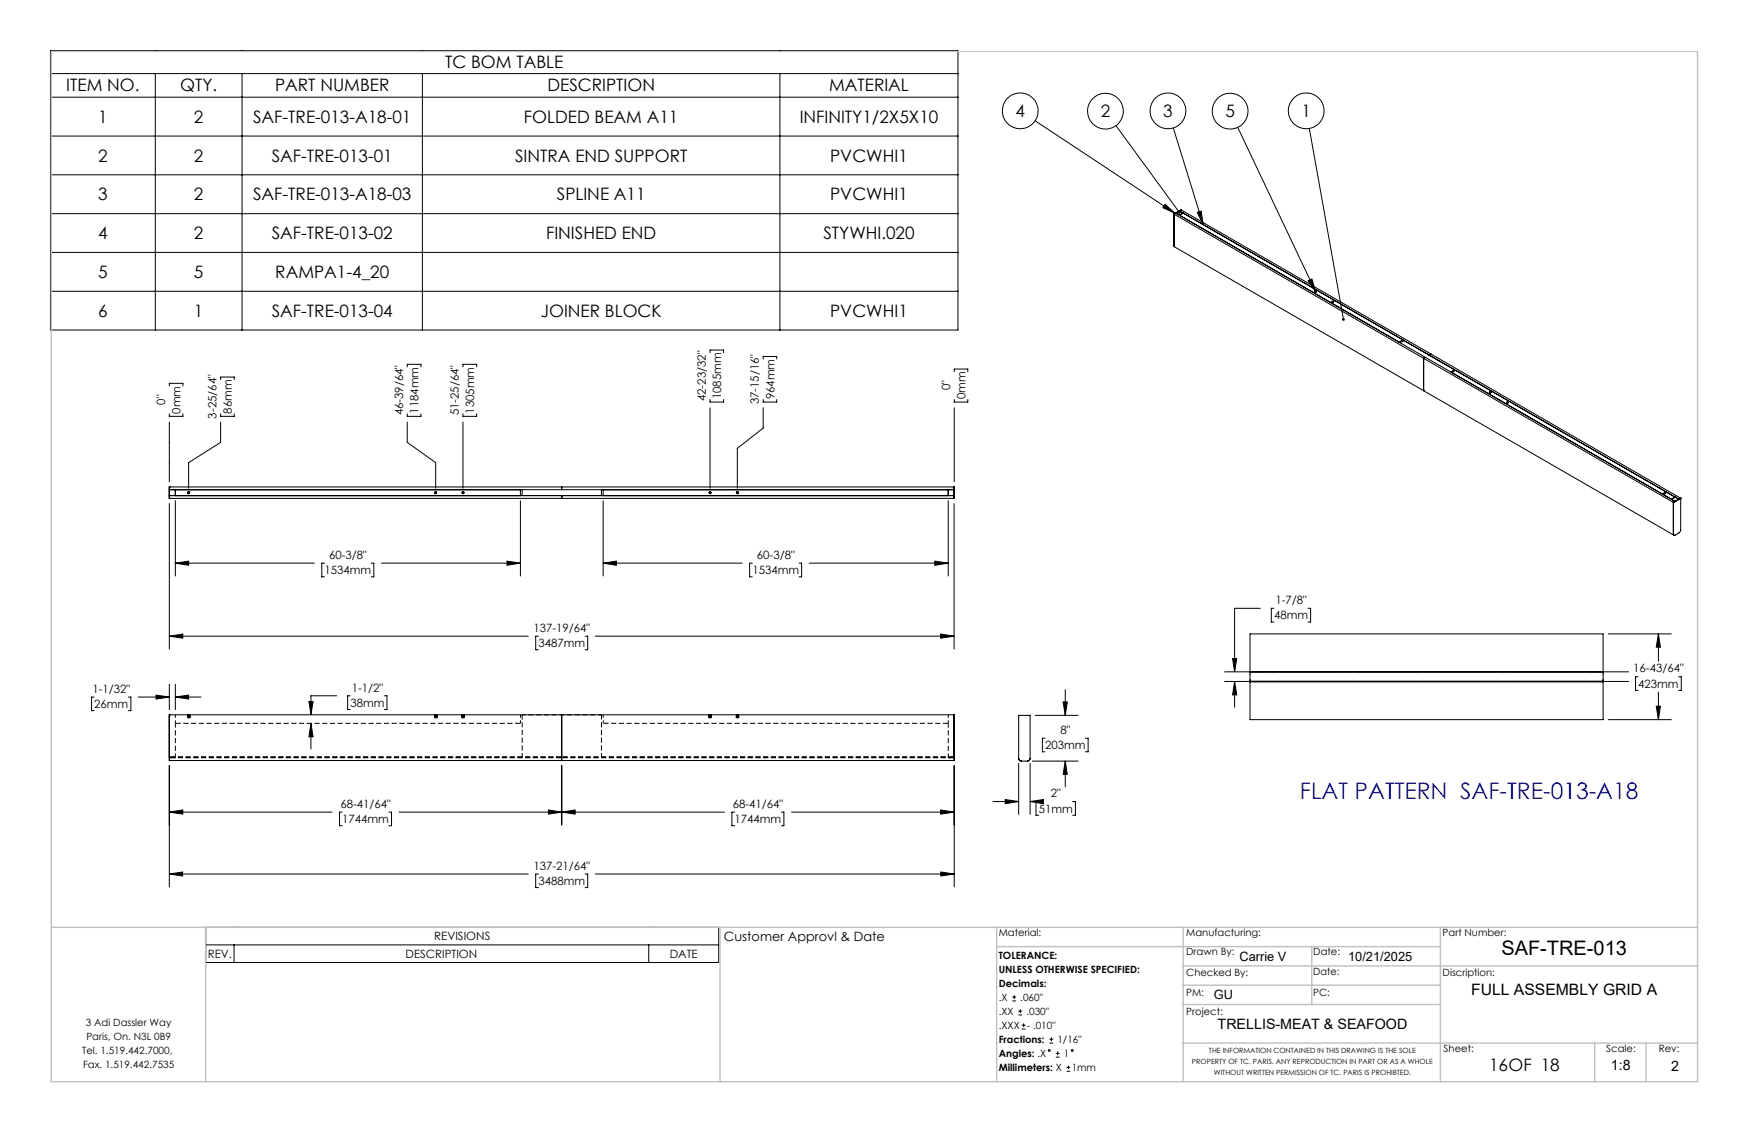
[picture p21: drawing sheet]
<svg xmlns="http://www.w3.org/2000/svg" width="432mm" height="279mm" viewBox="0 0 432 279" stroke-linecap="round" stroke-linejoin="round" font-family="sans-serif">
<defs><g id="words">
<text font-size="5.6" fill="#00f" x="320.9" y="197.1">FLAT PATTERN SAF-TRE-013-A18</text>
<text font-size="4.9" x="370.7" y="235.8">SAF-TRE-013</text>
<g font-size="4.2">
<text x="109.9" y="16.8">TC BOM TABLE</text>
<text x="16.4" y="22.6">ITEM NO.</text>
<text x="44.5" y="22.6">QTY.</text>
<text x="67.9" y="22.6">PART NUMBER</text>
<text x="135.2" y="22.6">DESCRIPTION</text>
<text x="204.7" y="22.6">MATERIAL</text>
<text x="250.7" y="28.8">4</text>
<text x="271.8" y="28.9">2</text>
<text x="287.2" y="28.8">3</text>
<text x="302.5" y="28.9">5</text>
<text x="321.3" y="28.8">1</text>
<text x="24.2" y="30.3">1</text>
<text x="47.9" y="30.3">2</text>
<text x="62.5" y="30.3">SAF-TRE-013-A18-01</text>
<text x="129.4" y="30.3">FOLDED BEAM A11</text>
<text x="197.4" y="30.3">INFINITY1/2X5X10</text>
<text x="24.2" y="39.9">2</text>
<text x="47.9" y="39.9">2</text>
<text x="67.1" y="39.9">SAF-TRE-013-01</text>
<text x="127.2" y="39.9">SINTRA END SUPPORT</text>
<text x="205" y="39.9">PVCWHI1</text>
<text x="24.2" y="49.4">3</text>
<text x="47.9" y="49.4">2</text>
<text x="62.5" y="49.4">SAF-TRE-013-A18-03</text>
<text x="137.5" y="49.4">SPLINE A11</text>
<text x="205" y="49.4">PVCWHI1</text>
<text x="24.2" y="59">4</text>
<text x="47.9" y="59">2</text>
<text x="67.1" y="59">SAF-TRE-013-02</text>
<text x="134.8" y="59">FINISHED END</text>
<text x="203.3" y="59">STYWHI.020</text>
<text x="24.2" y="68.6">5</text>
<text x="47.9" y="68.6">5</text>
<text x="68" y="68.6">RAMPA1-4_20</text>
<text x="24.2" y="78.2">6</text>
<text x="47.9" y="78.2">1</text>
<text x="67.1" y="78.2">SAF-TRE-013-04</text>
<text x="133.5" y="78.2">JOINER BLOCK</text>
<text x="205" y="78.2">PVCWHI1</text>
<text x="367.6" y="264.2">16OF 18</text>
</g>
<text font-size="3.9" x="363.2" y="245.6">FULL ASSEMBLY GRID A</text>
<g font-size="3.5">
<text x="300.6" y="253.9">TRELLIS-MEAT &amp; SEAFOOD</text>
<text x="397.7" y="264.2">1:8</text>
<text x="412.6" y="264.3">2</text>
</g>
<g font-size="3.2">
<text x="178.7" y="232.3">Customer Approvl &amp; Date</text>
<text x="306" y="237.1">Carrie V</text>
<text x="332.8" y="237.1">10/21/2025</text>
<text x="299.7" y="246.6">GU</text>
</g>
<g font-size="2.8">
<text x="40.8" y="99.9" transform="rotate(-90 40.8 99.9)">0&quot;</text>
<text x="174.3" y="99" transform="rotate(-90 174.3 99)">42-23/32&quot;</text>
<text x="178.1" y="98.6" transform="rotate(-90 178.1 98.6)">1085mm</text>
<text x="187.4" y="99.8" transform="rotate(-90 187.4 99.8)">37-15/16&quot;</text>
<text x="191.2" y="98.6" transform="rotate(-90 191.2 98.6)">964mm</text>
<text x="234.6" y="96.4" transform="rotate(-90 234.6 96.4)">0&quot;</text>
<text x="238.3" y="98.6" transform="rotate(-90 238.3 98.6)">0mm</text>
<text x="44.6" y="102.1" transform="rotate(-90 44.6 102.1)">0mm</text>
<text x="53.4" y="103.3" transform="rotate(-90 53.4 103.3)">3-25/64&quot;</text>
<text x="57.2" y="102.1" transform="rotate(-90 57.2 102.1)">86mm</text>
<text x="99.5" y="102.5" transform="rotate(-90 99.5 102.5)">46-39/64&quot;</text>
<text x="103.3" y="102.1" transform="rotate(-90 103.3 102.1)">1184mm</text>
<text x="113.3" y="102.5" transform="rotate(-90 113.3 102.5)">51-25/64&quot;</text>
<text x="117.1" y="102.1" transform="rotate(-90 117.1 102.1)">1305mm</text>
<text x="81.2" y="138">60-3/8&quot;</text>
<text x="186.9" y="138">60-3/8&quot;</text>
<text x="80.1" y="141.7">1534mm</text>
<text x="185.7" y="141.7">1534mm</text>
<text x="314.9" y="149.1">1-7/8&quot;</text>
<text x="131.7" y="156">137-19/64&quot;</text>
<text x="314.5" y="152.9">48mm</text>
<text x="132.9" y="159.7">3487mm</text>
<text x="403.2" y="166">16-43/64&quot;</text>
<text x="22.8" y="171">1-1/32&quot;</text>
<text x="86.8" y="170.7">1-1/2&quot;</text>
<text x="404.5" y="169.8">423mm</text>
<text x="23.3" y="174.8">26mm</text>
<text x="86.5" y="174.5">38mm</text>
<text x="258" y="184.9">203mm</text>
<text x="261.8" y="181.1">8&quot;</text>
<text x="259.4" y="196.8">2&quot;</text>
<text x="84.1" y="199.4">68-41/64&quot;</text>
<text x="84.5" y="203.2">1744mm</text>
<text x="180.9" y="199.4">68-41/64&quot;</text>
<text x="181.4" y="203.2">1744mm</text>
<text x="256.4" y="200.6">51mm</text>
<text x="131.7" y="214.7">137-21/64&quot;</text>
<text x="132.9" y="218.5">3488mm</text>
<text x="107.2" y="232.1">REVISIONS</text>
<text x="51.3" y="236.4">REV.</text>
<text x="100.1" y="236.4">DESCRIPTION</text>
<text x="165.4" y="236.4">DATE</text>
</g>
<g font-size="2.5">
<text x="246.6" y="231">Material:</text>
<text x="292.9" y="231">Manufacturing:</text>
<text x="356.2" y="231.1">Part Number:</text>
<text x="246.6" y="236.6">TOLERANCE:</text>
<text x="292.9" y="235.8">Drawn By:</text>
<text x="324.2" y="235.8">Date:</text>
<text x="246.6" y="240.1">UNLESS OTHERWISE SPECIFIED:</text>
<text x="246.6" y="243.6">Decimals:</text>
<text x="292.9" y="241">Checked By:</text>
<text x="292.9" y="245.7">PM:</text>
<text x="324.2" y="245.7">PC:</text>
<text x="324.2" y="240.7">Date:</text>
<text x="356.2" y="241">Discription:</text>
<text x="246.6" y="247">.X</text>
<text x="246.6" y="250.5">.XX</text>
<text x="251.9" y="247">.060&quot;</text>
<text x="253.4" y="250.5">.030&quot;</text>
<text x="292.9" y="250.6">Project:</text>
<text x="21.2" y="253.2">3 Adi Dassler Way</text>
<text x="21.3" y="256.7">Paris, On. N3L 0B9</text>
<text x="246.6" y="257.4">Fractions:</text>
<text x="246.6" y="254">.XXX</text>
<text x="253.5" y="254">- .010&quot;</text>
<text x="261.1" y="257.4">1/16&quot;</text>
<text x="20.3" y="260.1">Tel. 1.519.442.7000,</text>
<text x="20.5" y="263.6">Fax. 1.519.442.7535</text>
<text x="246.6" y="260.9">Angles: .X</text>
<text x="262.6" y="260.9">1</text>
<text x="356.4" y="259.7">Sheet:</text>
<text x="396.6" y="259.7">Scale:</text>
<text x="409.5" y="259.7">Rev:</text>
<text x="246.6" y="264.4">Millimeters: X</text>
<text x="264.6" y="264.4">1mm</text>
</g>
<g font-size="1.8">
<text x="294.3" y="262.7">PROPERTY OF TC. PARIS. ANY REPRODUCTION IN PART OR AS A WHOLE</text>
<text x="298.5" y="259.9">THE INFORMATION CONTAINED IN THIS DRAWING IS THE SOLE</text>
<text x="299.7" y="265.4">WITHOUT WRITTEN PERMISSION OF TC. PARIS IS PROHIBTED.</text>
</g>
</g></defs>
<g fill="none" stroke="#000" stroke-width=".25">
<path d="M12.5 12.5h224v69h-224zM12.5 18.2h224M38.3 18.2v63.3M59.8 18.2v63.3M104.3 18.2v63.3M192.5 18.2v63.3M12.5 24h224M12.5 33.6h224M255.6 29.8l34.5 22.9M275.5 31l15.7 21.5M289.7 31.6l7.3 23.8M305.6 31.4l19.2 40.7"/>
<path d="M323.3 31.7l8.4 47.1M12.5 43.1h224M12.5 52.7h224M287.7 50.4l2.4 2.3-3-1.4zM289.8 52.8l.1 8.1M289.8 52.8h.1M289.8 52.8l.1 8.1 61.7 35.6M289.8 52.8l61.7 35.6M290.3 52.6l61.6 35.6M290.3 52.6l-.5 .2M291.2 52.1l.9 .5-.9 .5M291.2 52.1l-.9 .5"/>
<path d="M291.2 53.1h.1M291.2 52.1h.1M291.2 53.1l54.2 31.3M291.2 52.1l123.3 71.1M291.6 51.8l123.3 71.2M291.6 51.8l-.4 .3M291.6 51.8l-1.8 1M295.6 52.4l.9-.3 .5 3.3zM12.5 62.3h224M12.5 71.9h224M323 69.3l.9-.4 .9 3.2zM324.6 71.9h.3a.19 .19 0 0 1-.1 .3 .19 .19 0 0 1-.2-.3z"/>
<path d="M328.9 74.4a.2 .2 0 0 1 .3-.1 .2 .2 0 0 1 0 .3 .2 .2 0 0 1-.3-.1zM41.8 95.2v-.6h3.4v.6M54.5 93.7v-.6h3.3v.6M100.5 90.6v-.7h3.4v.7M114.3 90.6v-.7h3.4v.7M175.3 98.6v.6h3.3v-.6M175.3 87.1v-.7h3.3v.7M188.4 98.6v.6h3.4v-.6M188.4 88.6v-.6h3.4v.6M235.6 91.8v-.7h3.3v.7M235.6 98.6v.6h3.3v-.6M345.4 84.4h.1"/>
<path d="M345.7 84.6l.9-.5 12.5 7.2M346.4 84.2v-.3l-1 .5M351.5 88.4v7.9l.1 .2M351.5 88.4l61.6 35.6M351.6 96.5l61.6 35.6M351.9 88.2l61.7 35.6M351.9 88.2l-.4 .2M352.8 87.6v.1M353.3 87.4l-.5 .2M358.4 91.9h.1M359.1 91.3l-.9 .5M359.1 91.3v.2"/>
<path d="M359.3 91.4l-.9 .5M41.8 102.1v.7h3.4v-.7M41.8 104.2v14.7M54.5 102.1v.7h3.3v-.7M54.5 104.2v5l-7.9 5v6.3M100.5 102.1v.7h3.4v-.7M100.5 104.2v5l7.1 5v6.3M114.3 102.1v.7h3.4v-.7M114.3 104.2v16.3M175.3 100.6v19.9M188.4 100.6v5.1l-6.4 5v9.8M235.6 100.6v18.3"/>
<path d="M41.8 120.2h.1M41.8 123h.1M41.8 122.3h193.7M41.8 120.2h193.8v2.8h-193.8M41.8 120.9h193.7M41.8 120.2v2.8M41.8 124.3v35.9M43.3 139l3.3-.5v1zM43.3 120.9h85.2v1.4M43.3 120.9v1.4M43.3 123.6v18.6M43.3 139h34.3"/>
<path d="M80.1 139h-.7v3.4h.7M91.7 139h.6v3.4h-.6M94.2 139h34.3M125.2 138.5l3.3 .5-3.3 .5zM128.5 123.6v18.6M128.9 120.9v1.4M138.7 122.3h.1M138.7 120.2v.7M138.7 122.3v.7M148.5 120.9v1.4M148.9 139l3.3-.5v1zM148.9 123.6v18.6"/>
<path d="M148.9 139h34.3M185.7 139h-.6v3.4h.6M197.3 139h.6v3.4h-.6M199.8 139h34.3M230.8 138.5l3.3 .5-3.3 .5zM234.1 120.9h-85.2v1.4M234.1 120.9v1.4M234.1 123.6v18.6M235.5 120.2v2.8M235.5 124.3v35.9M410.8 121.6h.3a.19 .19 0 0 1-.1 .3 .19 .19 0 0 1-.2-.2zM413.1 124v8l.2 .1"/>
<path d="M413.2 132.1h.1M413.6 122.7h.1M413.6 122.7l-1 .5 1 .6M413.6 123.8l-.5 .2M414.5 123.2l-.9 .6M414.9 123v7.8l-.3 .7-1.1 .6h-.3l-.1-.3 .1 .3M414.9 123h.1M414.9 123l-.4 .2M414.9 123l-1.8 1M41.8 157l3.3-.5v1zM41.8 157h88.6M132.9 157h-.6v3.4h.6"/>
<path d="M144.5 157h.6v3.4h-.6M147 157h88.5M232.2 156.5l3.3 .5-3.3 .5zM308.6 156.5h87.2v21.1h-87.2zM311.1 150.1h-6.3v15.7M314.5 150.1h-.6v3.4h.6M322.9 150.1h.7v3.4h-.7M397.1 156.5h15.5M409.4 156.5l.5 3.2h-1zM409.4 156.5v6.7M23.2 172h-.6v3.4h.6M31.7 172h.6v3.4h-.6"/>
<path d="M34.1 172h7.7M38.5 171.6l3.3 .4-3.3 .5zM41.8 176.4v11.3M41.8 176.4h193.8v11.3h-193.8M41.8 176.4h.1M41.8 168.9v6.3M43.3 172l3.3-.4v.9zM43.3 168.9v6.3M43.3 172h6.3M76.3 173.1h1l-.5 3.3zM76.8 178.5l.5 3.4h-1zM76.8 178.5v6.4"/>
<path d="M83.1 171.7h-6.3v4.7M86.5 171.7h-.7v3.4h.7M94.9 171.7h.6v3.4h-.6M138.7 176.4v10.6M235.5 176.4v11.3M251.5 176.6h2.8v10.7l-.4 .5h-2l-.4-.5zM255.6 176.6h10.6M262.5 173.2h1l-.5 3.4zM263 170.2v6.4M304.3 162.5h1l-.5 3.3zM304.8 168.2l.5 3.3h-1zM304.8 168.2v6.4"/>
<path d="M308.6 168.3h87.2M308.6 165.8h87.2M308.6 168.1h87.2M308.6 165.9h87.2M397.1 177.6h15.5M404.4 167h-.6v3.4h.6M408.9 174.3h1l-.5 3.3zM409.4 170.8v6.8M414.4 167h.7v3.4h-.7M41.8 187.7h.1M41.8 189v29.9M135.4 199.9l3.3 .5-3.3 .5z"/>
<path d="M138.7 187v.7zM138.7 189v14.6M232.2 199.9l3.3 .5-3.3 .5zM235.5 189v14.6M235.6 189v29.9M245.1 197.8h6.4M248.2 197.3l3.3 .5-3.3 .6zM251.5 187.1l.2 .6 .5 .2M251.5 188.5v12.5M254.3 187.2l-.2 .5-.5 .2M254.3 197.8l3.3-.5v1.1zM254.3 197.8h.1"/>
<path d="M254.3 188.5v12.5M254.9 187.9h11.3M256.4 197.8h-.6v3.4h.6M258 182.2h-.6v3.4h.6M263 187.9l.5 3.2h-1zM263 187.9v6.3M264.8 197.8h.7v3.4h-.7M268 182.2h.6v3.4h-.6M41.8 215.7l3.3-.5v1zM41.8 200.4l3.3-.5v1zM41.8 215.7h88.6M41.8 200.4h40.2"/>
<path d="M84.5 200.4h-.7v3.4h.7M96 200.4h.7v3.4h-.7M98.5 200.4h80.4M132.9 215.7h-.6v3.4h.6M138.7 200.4l3.3-.5v1zM144.5 215.7h.6v3.4h-.6M147 215.7h88.6M181.4 200.4h-.7v3.4h.7M192.9 200.4h.6v3.4h-.6M195.4 200.4h40.1M232.3 215.2l3.3 .5-3.3 .5zM50.8 228.9h126.6v8.7h-126.6z"/>
<path d="M50.8 233.2h126.6M57.8 233.2v4.4M160.2 233.2v4.4M249.9 247.1h1M249.9 246.1h1M250.4 245.6v1M251.4 250.5h1M251.4 249.6h1M251.9 249.1v.9M252.2 254h1M252.2 253h1M252.7 252.6v.9"/>
<path d="M259.1 257.5h.9M259.1 256.5h.9M259.6 256v1M260.7 260h.9M261.1 259.5v1M260.7 260.9h.9M263.3 264.4h.9M263.3 263.5h.9M263.8 263v.9"/>
<circle cx="251.9" cy="27.4" r="4.4"/>
<circle cx="272.9" cy="27.4" r="4.4"/>
<circle cx="288.4" cy="27.4" r="4.4"/>
<circle cx="303.7" cy="27.4" r="4.4"/>
<circle cx="322.5" cy="27.4" r="4.4"/>
<circle cx="324.8" cy="71.9" r=".15"/>
<circle cx="329.1" cy="74.4" r=".15"/>
<circle cx="367.9" cy="96.8" r=".2"/>
<circle cx="367.9" cy="96.8" r=".14"/>
<circle cx="372.2" cy="99.3" r=".2"/>
<circle cx="372.2" cy="99.3" r=".14"/>
<circle cx="46.6" cy="121.6" r=".25"/>
<circle cx="46.6" cy="121.6" r=".19"/>
<circle cx="107.6" cy="121.6" r=".2"/>
<circle cx="107.6" cy="121.6" r=".25"/>
<circle cx="114.3" cy="121.6" r=".25"/>
<circle cx="114.3" cy="121.6" r=".19"/>
<circle cx="175.3" cy="121.6" r=".2"/>
<circle cx="175.3" cy="121.6" r=".25"/>
<circle cx="182" cy="121.6" r=".25"/>
<circle cx="182.1" cy="121.6" r=".19"/>
<circle cx="411" cy="121.7" r=".15"/>
<circle cx="259.1" cy="259.3" r=".23"/>
<circle cx="264.7" cy="259.3" r=".23"/>
</g>
<g fill="none" stroke="#000" stroke-width=".25" stroke-dasharray="1.3 .6" stroke-linecap="butt">
<path d="M46.3 176.5h.1M46.3 176.5h.2M46.3 176.6h.1M46.3 176.6l.2 .1M46.3 176.6l.1 .1M46.3 176.7l.1 .1M46.3 176.7h.1M46.3 176.7l.2 .1M46.3 176.9h.1M46.3 176.9l.1-.1M46.3 177h.1M46.3 177l.1-.1"/>
<path d="M46.3 176.9h.3M46.3 177h.3M46.4 176.5h-.1M46.4 176.5l.1-.1M46.4 176.5l.1 .1M46.4 176.6h-.1M46.4 176.6h.1M46.4 176.7h.1M46.4 176.7v-.1M46.4 176.7l-.1-.1M46.4 176.7h-.1M46.4 176.7v.1"/>
<path d="M46.4 176.8h.1M46.4 176.8v-.1M46.4 176.8l-.1-.1M46.4 176.8l-.1 .1M46.4 176.8v.1M46.4 176.9v-.1M46.4 176.9h.2M46.4 176.9h-.1M46.4 176.9l-.1 .1M46.4 176.9v.1M46.4 177v-.1M46.4 177h-.1"/>
<path d="M46.4 177.1h.2M46.4 177h.2M46.4 176.4v.2M46.4 177v.1M46.4 177l.4 .1M46.4 177h.4M46.4 176.9h.4M46.4 176.8l.4 .1M46.4 176.8h.4M46.4 176.7h.4M46.4 176.6l.4 .1M46.4 177.1h.1"/>
<path d="M46.4 176.9h.1M46.4 177h.1M46.4 176.6l.1 .1M46.4 176.4h.1M46.4 176.6v-.2M46.4 177.1h.4M46.4 176.9l.4 .1M46.4 177.1h.3h-.1M46.5 176.9v.1M46.5 177.1h.1M46.5 176.9h-.1M46.5 177h-.1"/>
<path d="M46.5 176.7h-.1M46.5 177.1h-.1M46.5 176.8h-.1M46.5 176.6h.1M46.5 176.4h.1M46.5 176.6v-.2M46.5 176.4v.1M46.5 176.5h-.2M46.5 176.5h-.1M46.5 176.5v.1M46.5 176.6h-.2M46.5 176.6h-.1"/>
<path d="M46.5 176.6v.1M46.5 176.7h-.2M46.5 176.7v.1M46.5 176.7l-.1 .1M46.5 176.8l.1 .1M46.5 176.8l-.2 .1M46.6 176.9h-.2M46.6 176.9v.1M46.6 177h-.3M46.6 177h-.2M46.6 176.4v.2M46.6 177.1h-.2"/>
<path d="M46.6 177.1h.2M46.6 176.6v-.2M46.6 176.6h-.2h.3M46.6 177.1h-.1M46.6 177h-.1l.2 .1h-.1M46.6 176.9h-.1l.2 .1h-.1M46.6 176.9h-.1h.2h-.1M46.6 176.8h-.1h.2l-.1 .1M46.6 176.7h-.1l.2 .1h-.1M46.6 176.6l-.1 .1h.2h-.1M46.6 176.7l.1-.1M46.6 176.7h.1h-.2h.1"/>
<path d="M46.6 176.8h.1l-.2-.1h.1M46.6 176.9l.1-.1h-.2h.1M46.6 176.9h.1h-.2h.1M46.6 177h.1h-.2l.1-.1M46.6 177.1h.1l-.2-.1h.1M46.6 176.6h-.2M46.6 176.6h.2M46.6 176.6h.1M46.6 176.4h.1M46.6 177l.2 .1M46.6 177h.3M46.6 177v-.1"/>
<path d="M46.6 176.9h.2M46.6 176.9h.3M46.6 176.9v-.1M46.6 176.8h.2M46.6 176.8v-.1M46.6 176.8h.3M46.6 176.7h.2M46.6 176.7v-.1M46.6 176.7h.3M46.6 176.6l.1-.1M46.6 176.6v-.1M46.6 176.6l.2-.1"/>
<path d="M46.6 176.5l.3 .1M46.6 176.5h.1M46.7 176.5v-.1M46.7 176.4h.1M46.7 176.6h.1M46.7 176.4v.2M46.7 176.7h.1M46.7 176.8h.1M46.7 176.9h.1M46.7 177h.1M46.7 177.1l.1-.1M46.7 176.8l.1-.1"/>
<path d="M46.7 177.1h.1M46.7 177v.1M46.8 176.9h-.4M46.8 176.7h-.4M46.8 177h-.3M46.8 177.1h-.4M46.8 176.6v-.2M46.8 177h-.4M46.8 176.9l-.4 .1M46.8 176.8h-.4M46.8 176.7l-.4 .1M46.8 176.7l-.1-.1"/>
<path d="M46.8 176.8h-.1M46.8 177h-.1M46.8 176.9l-.1-.1M46.8 176.7h-.1M46.8 176.9h-.1M46.8 177.1h-.1M46.8 176.6h-.2M46.8 176.6h-.4M46.8 177v-.1M46.8 177.1l-.1-.1M46.8 177.1l.1-.1M46.8 177h-.2"/>
<path d="M46.8 177l.1-.1M46.8 177v.1M46.8 177h.1M46.8 176.8h.1M46.8 176.9h.1M46.8 176.9h-.2M46.8 176.8l-.2 .1M46.8 176.7h.1M46.8 176.8l-.2-.1M46.8 176.7h-.2M46.8 176.7v-.1M46.8 176.6h.1"/>
<path d="M46.8 176.5l.1 .1M46.8 176.5v.1M46.8 176.5h-.1M46.8 176.5h.1M46.8 176.4l.1 .1M46.8 176.4v.1M46.9 177l-.1 .1M46.9 177h-.1M46.9 176.9h-.3M46.9 176.9h-.1M46.9 176.8h-.3M46.9 176.8h-.1"/>
<path d="M46.9 176.7h-.3M46.9 176.7h-.1M46.9 176.7l-.1-.1M46.9 176.6h-.3M46.9 176.6h-.1M46.9 176.6l-.1-.1M46.9 176.5h-.2M46.9 176.5h-.1M107.3 176.5h.2M107.3 176.6l.2 .1M107.3 176.6l.1 .1M107.3 176.7l.1 .1"/>
<path d="M107.3 176.7l.2 .1M107.3 176.7h.1M107.3 176.9h.1M107.3 176.9l.1-.1M107.3 177h.1M107.3 177l.1-.1M107.3 176.9h.2M107.3 177h.2M107.3 176.5l.2-.1M107.3 176.5l.2 .1M107.3 176.6h.2M107.4 176.7h.1"/>
<path d="M107.4 176.7l-.1-.1M107.4 176.7h-.1M107.4 176.7v.1M107.4 176.8h.1M107.4 176.8v-.1M107.4 176.8l-.1-.1M107.4 176.8l-.1 .1M107.4 176.8v.1M107.4 176.9v-.1M107.4 176.9h.1M107.4 176.9h-.1M107.4 176.9l-.1 .1"/>
<path d="M107.4 176.9v.1M107.4 177v-.1M107.4 177h-.1M107.4 177.1h.2M107.4 177h.1M107.4 176.4v.2M107.4 177v.1M107.4 177l.3 .1M107.4 177h.3M107.4 176.9h.3M107.4 176.8l.3 .1M107.4 176.8h.3"/>
<path d="M107.4 176.7h.3M107.4 176.6l.3 .1M107.4 177.1h.1M107.4 176.6l.1 .1M107.4 176.6h.1M107.4 176.4h.1M107.4 176.6v-.2M107.4 176.9l.4 .1h-.3M107.4 177.1h.3M107.4 177.1h.3h-.1M107.5 176.9v.1M107.5 177.1h.1"/>
<path d="M107.5 176.9h-.1M107.5 177h-.1M107.5 176.7h-.1M107.5 177.1h-.1M107.5 176.8h-.1M107.5 176.6v-.2M107.5 176.4v.1M107.5 176.5h-.2M107.5 176.5v.1M107.5 176.6h-.2M107.5 176.6v.1M107.5 176.7h-.2"/>
<path d="M107.5 176.7v.1M107.5 176.7l-.1 .1M107.5 176.8v.1M107.5 176.8l-.2 .1M107.5 177h-.2M107.5 176.6h.1M107.5 176.4h.1M107.5 176.4v.2M107.6 177.1h.2M107.6 176.6v-.2M107.6 176.6h-.2h.3M107.6 177.1h-.1"/>
<path d="M107.6 177h-.1l.2 .1h-.1M107.6 176.9h-.1l.2 .1h-.1M107.6 176.9h-.1h.2h-.1M107.6 176.8h-.1h.2l-.1 .1M107.6 176.7h-.1l.2 .1h-.1M107.6 176.6l-.1 .1h.2h-.1M107.6 176.7l.1-.1M107.6 176.7h.1h-.2h.1M107.6 176.8h.1l-.2-.1h.1M107.6 176.9l.1-.1h-.2h.1M107.6 176.9h.1h-.2h.1M107.6 177h.1h-.2l.1-.1"/>
<path d="M107.6 177.1h.1l-.2-.1h.1M107.6 176.6h-.2M107.6 176.6h.2M107.6 176.6h.1M107.6 176.4h.1M107.6 177l.2 .1M107.6 177h.3M107.6 177v-.1M107.6 176.9h.2M107.6 176.9h.3M107.6 176.9v-.1M107.6 176.8h.2"/>
<path d="M107.6 176.8v-.1M107.6 176.8h.3M107.6 176.7h.2M107.6 176.7v-.1M107.6 176.7h.3M107.6 176.6v-.1M107.6 176.6l.2-.1M107.6 176.5l.3 .1M107.6 176.5v-.1M107.6 176.4h.2M107.7 176.4v.2M107.7 176.7h.1"/>
<path d="M107.7 176.8h.1M107.7 176.9h.1M107.7 177h.1M107.7 177.1l.1-.1M107.7 176.8l.1-.1M107.7 176.6h.1M107.7 177.1h.1M107.7 177v.1M107.7 176.7h-.3M107.7 176.7l-.3 .1M107.7 176.9h-.3M107.7 177.1h-.3"/>
<path d="M107.7 176.4h.1M107.7 176.6v-.2M107.7 177h-.3M107.7 176.9l-.3 .1M107.7 176.8h-.3M107.8 176.7l-.1-.1M107.8 176.8h-.1M107.8 177h-.1M107.8 176.9l-.1-.1M107.8 176.7h-.1M107.8 176.9h-.1M107.8 177.1h-.1"/>
<path d="M107.8 176.6h-.2M107.8 176.6h-.4M107.8 177v-.1M107.8 176.6v-.2M107.8 177.1l-.1-.1M107.8 177.1l.1-.1M107.8 177h-.2M107.8 177l.1-.1M107.8 177v.1M107.8 177h.1M107.8 176.8h.1M107.8 176.9h.1"/>
<path d="M107.8 176.9h-.2M107.8 176.8l-.2 .1M107.8 176.7h.1M107.8 176.8l-.2-.1M107.8 176.7h-.2M107.8 176.7v-.1M107.8 176.6h.1M107.8 176.5l.1 .1M107.8 176.5v.1M107.8 176.5h-.2M107.8 176.5h.1M107.8 176.4l.1 .1"/>
<path d="M107.8 176.4v.1M107.9 177l-.1 .1M107.9 177h-.1M107.9 176.9h-.3M107.9 176.9h-.1M107.9 176.8h-.3M107.9 176.8h-.1M107.9 176.7h-.3M107.9 176.7h-.1M107.9 176.7l-.1-.1M107.9 176.6h-.3M107.9 176.6h-.1"/>
<path d="M107.9 176.6l-.1-.1M107.9 176.5h-.3M107.9 176.5h-.1M114 176.5h.1M114 176.5h.3M114 176.6h.1M114 176.6l.3 .1M114 176.6l.1 .1M114 176.7l.1 .1M114 176.7l.3 .1M114 176.7h.1M114 176.9h.1"/>
<path d="M114 176.9l.1-.1M114 177h.1M114 177l.1-.1M114 176.9h.3M114.1 177h.2M114.1 176.5h-.1M114.1 176.5l.2-.1M114.1 176.5l.2 .1M114.1 176.6h-.1M114.1 176.6h.2M114.1 176.7h.2M114.1 176.7v-.1"/>
<path d="M114.1 176.7l-.1-.1M114.1 176.7h-.1M114.1 176.7v.1M114.1 176.8h.2M114.1 176.8v-.1M114.1 176.8l-.1-.1M114.1 176.8l-.1 .1M114.1 176.8v.1M114.1 176.9v-.1M114.1 176.9h.2M114.1 176.9h-.1M114.1 176.9l-.1 .1"/>
<path d="M114.1 176.9v.1M114.1 177v-.1M114.1 177h-.1M114.1 177.1h.2M114.1 176.4h.1M114.2 176.4v.2M114.2 177v.1M114.2 176.8v.1M114.2 177l.3 .1M114.2 177h.3M114.2 176.9h.3M114.2 176.8l.3 .1"/>
<path d="M114.2 176.8h.3M114.2 176.7h.3M114.2 176.6l.3 .1M114.2 176.6v.1M114.2 177.1h.1M114.2 176.6v-.2M114.2 177.1h.3M114.2 176.9l.3 .1M114.2 177.1h.3h-.2M114.2 176.9v.1M114.2 176.6h.1M114.2 176.4h.1"/>
<path d="M114.3 176.4v.1M114.3 176.5h-.3M114.3 176.5h-.2M114.3 176.5v.1M114.3 176.6h-.3M114.3 176.6h-.2M114.3 176.6v.1M114.3 176.7h-.3M114.3 176.7v.1M114.3 176.7l-.2 .1M114.3 176.8v.1M114.3 176.8l-.3 .1"/>
<path d="M114.3 176.9h-.2M114.3 176.9v.1M114.3 177h-.3M114.3 177h-.2M114.3 176.4v.2M114.3 177.1h-.1M114.3 177.1h.2M114.3 176.4h.1M114.3 176.6h.1M114.3 176.6v-.2M114.3 176.6h-.1h.2M114.3 177h-.1l.3 .1h-.2"/>
<path d="M114.3 176.9h-.1l.3 .1h-.2M114.3 176.9h-.1h.3h-.2M114.3 176.8h-.1h.3l-.2 .1M114.3 176.7h-.1l.3 .1h-.2M114.3 176.6l-.1 .1h.3h-.2M114.3 176.7l.1-.1M114.3 176.7h.2h-.3h.1M114.3 176.8h.2l-.3-.1h.1M114.3 176.9l.2-.1h-.3h.1M114.3 176.9h.2h-.3h.1M114.3 177h.2h-.3l.1-.1M114.3 177.1h.2l-.3-.1h.1"/>
<path d="M114.3 176.6h-.1M114.3 176.6h.2M114.4 176.6h.1M114.4 176.6v-.2M114.4 176.4h.1M114.4 177l.1 .1M114.4 177h.2M114.4 177v-.1M114.4 176.9h.1M114.4 176.9h.2M114.4 176.9v-.1M114.4 176.8h.2"/>
<path d="M114.4 176.8v-.1M114.4 176.7h.2M114.4 176.7v-.1M114.4 176.6h.2M114.4 176.6v-.1M114.4 176.6l.2-.1M114.4 176.5l.3 .1M114.4 176.5v-.1M114.4 176.4h.2M114.5 176.4v.2M114.5 177.1v-.1M114.5 176.8v-.1"/>
<path d="M114.5 177v.1M114.5 176.7l-.3 .1M114.5 176.9h-.3M114.5 177l-.3 .1M114.5 176.7h-.3M114.5 177h-.3M114.5 177.1h-.3M114.5 176.6v-.2M114.5 176.9l-.3 .1M114.5 176.8h-.3M114.5 176.7v-.1M114.5 176.9v-.1"/>
<path d="M114.5 176.6h-.2M114.5 176.6h-.3M114.5 177v-.1M114.5 177.1l.1-.1M114.5 177h-.1M114.5 177l.1-.1M114.5 177h.1M114.5 176.8h.1M114.5 176.9h.1M114.5 176.9h-.1M114.6 176.8l-.2 .1M114.6 176.8l-.2-.1"/>
<path d="M114.6 176.7h-.2M114.6 176.7v-.1M114.6 176.6h.1M114.6 176.6h-.2M114.6 176.5l.1 .1M114.6 176.5v.1M114.6 176.5h-.2M114.6 176.5h.1M114.6 176.4l.1 .1M114.6 176.4v.1M114.6 177l-.1 .1M114.6 177h-.1"/>
<path d="M114.6 176.9h-.2M114.6 176.9h-.1M114.6 176.8h-.2M114.7 176.6h-.3M114.7 176.6h-.1M114.7 176.6l-.1-.1M114.7 176.5h-.3M114.7 176.5h-.1M175 176.5h.1M175 176.5h.3M175 176.6h.1M175 176.6l.3 .1"/>
<path d="M175 176.6l.1 .1M175 176.7l.1 .1M175 176.7h.1M175 176.7l.3 .1M175 176.9h.1M175 176.9l.1-.1M175 177h.1M175 177l.1-.1M175 176.9h.3M175 177h.3M175.1 176.5h-.1M175.1 176.5l.2-.1"/>
<path d="M175.1 176.5l.2 .1M175.1 176.6h-.1M175.1 176.6h.2M175.1 176.7h.2M175.1 176.7v-.1M175.1 176.7l-.1-.1M175.1 176.7h-.1M175.1 176.7v.1M175.1 176.8h.2M175.1 176.8v-.1M175.1 176.8l-.1-.1M175.1 176.8l-.1 .1"/>
<path d="M175.1 176.8v.1M175.1 176.9v-.1M175.1 176.9h.2M175.1 176.9h-.1M175.1 176.9l-.1 .1M175.1 176.9v.1M175.1 177v-.1M175.1 177h-.1M175.1 177.1h.2M175.1 177h.2M175.1 176.6h.1M175.1 176.4v.2"/>
<path d="M175.1 177.1h.1M175.1 177v.1M175.1 177l.4 .1M175.1 177h.4M175.1 176.9h.4M175.1 176.8l.4 .1M175.1 176.7h.4M175.1 176.6l.4 .1M175.1 177h.1M175.1 176.9h.1M175.1 176.8h.1M175.1 176.7h.1"/>
<path d="M175.1 176.6l.1 .1M175.1 176.4h.1M175.1 176.6v-.2M175.1 177.1h.4M175.1 176.9l.4 .1h-.3M175.2 177.1h.3h-.2M175.2 176.6h-.1M175.2 176.7h-.1M175.2 176.8l-.1 .1M175.2 176.9h-.1M175.2 177.1h-.1M175.2 177h-.1"/>
<path d="M175.2 176.8h-.1M175.2 176.8h.3M175.2 176.9v.1M175.2 177.1h.1M175.2 176.6h.1M175.2 176.4h.1M175.2 176.6v-.2M175.3 176.4v.1M175.3 176.5h-.3M175.3 176.5h-.2M175.3 176.5v.1M175.3 176.6h-.3"/>
<path d="M175.3 176.6h-.2M175.3 176.6v.1M175.3 176.7h-.3M175.3 176.7v.1M175.3 176.7l-.2 .1M175.3 176.8v.1M175.3 176.8l-.3 .1M175.3 176.9h-.2M175.3 176.9v.1M175.3 177h-.3M175.3 177h-.2M175.3 176.4v.2"/>
<path d="M175.3 177.1h-.1M175.3 177.1h.2M175.3 176.4h.1M175.3 176.6v-.2M175.3 176.6h.1M175.3 176.6h-.1h.2M175.3 177h-.1l.2 .1h-.1M175.3 176.9h-.1l.2 .1h-.1M175.3 176.9h-.1h.2h-.1M175.3 176.8h-.1h.2l-.1 .1M175.3 176.7h-.1l.2 .1h-.1M175.3 176.6l-.1 .1h.2h-.1"/>
<path d="M175.3 176.7l.1-.1M175.3 176.7h.1h-.2h.1M175.3 176.8h.1l-.2-.1h.1M175.3 176.9l.1-.1h-.2h.1M175.3 176.9h.1h-.2h.1M175.3 177h.1h-.2l.1-.1M175.3 177.1h.1l-.2-.1h.1M175.3 176.6h-.1M175.3 176.6h.2M175.4 176.6v-.2M175.4 177l.1 .1M175.4 177h.2"/>
<path d="M175.4 177v-.1M175.4 176.9h.1M175.4 176.9h.2M175.4 176.9v-.1M175.4 176.8h.1M175.4 176.8v-.1M175.4 176.8h.2M175.4 176.7h.1M175.4 176.7v-.1M175.4 176.7h.2M175.4 176.6h.2M175.4 176.6v-.1"/>
<path d="M175.4 176.6l.2-.1M175.4 176.5l.2 .1M175.4 176.5v-.1M175.4 176.4h.2M175.4 176.4v.2M175.4 176.4h.1M175.4 176.6h.1M175.4 177h.1M175.4 177.1l.1-.1M175.4 176.8l.1-.1M175.4 177.1h.1M175.4 177v.1"/>
<path d="M175.5 176.7l-.3 .1M175.5 176.9h-.3M175.5 176.7h-.3M175.5 177.1h-.3M175.5 176.6v-.2M175.5 177h-.3M175.5 176.9l-.3 .1M175.5 176.8h-.3M175.5 176.7l-.1-.1M175.5 176.8h-.1M175.5 177h-.1M175.5 176.9l-.1-.1"/>
<path d="M175.5 176.7h-.1M175.5 176.9h-.1M175.5 177.1h-.1M175.5 176.6h-.2M175.5 176.6h-.3M175.5 177v-.1M175.5 177.1l-.1-.1M175.5 177.1l.1-.1M175.5 177l.1-.1M175.5 177v.1M175.5 177h.1M175.5 176.8h.1"/>
<path d="M175.5 176.9h.1M175.5 176.8l-.1 .1M175.5 176.7h.1M175.5 176.8l-.1-.1M175.5 176.7v-.1M175.5 176.6h.1M175.5 176.6h-.1M175.6 176.6h-.2M175.6 176.5v.1M175.6 176.5h-.2M175.6 176.4v.1M175.6 177l-.1 .1"/>
<path d="M175.6 177h-.1M175.6 176.9h-.2M175.6 176.9h-.1M175.6 176.8h-.2M175.6 176.8h-.1M175.6 176.7h-.2M175.6 176.7h-.1M175.6 176.7l-.1-.1M175.6 176.6v-.1M181.7 176.5h.1M181.7 176.5h.3M181.7 176.6h.1"/>
<path d="M181.7 176.6l.3 .1M181.7 176.6l.1 .1M181.7 176.7l.1 .1M181.7 176.7h.1M181.7 176.7l.3 .1M181.8 176.7v.1M181.8 176.9v-.1M181.8 177v-.1M181.8 177h.1M181.8 176.9h.2M181.8 177h.2M181.8 176.5h-.1"/>
<path d="M181.8 176.5l.2-.1M181.8 176.5l.2 .1M181.8 176.6h-.1M181.8 176.6h.2M181.8 176.7h.2M181.8 176.7v-.1M181.8 176.7l-.1-.1M181.8 176.7h-.1M181.8 176.8h.2M181.8 176.8v-.1M181.8 176.8l-.1-.1M181.8 176.8v.1"/>
<path d="M181.8 176.9v.1M181.9 177.1h.2M181.9 177h.1M181.9 176.4v.2M181.9 177v.1M181.9 176.8v.1M181.9 177l.3 .1M181.9 177h.3M181.9 176.9h.3M181.9 176.8l.3 .1M181.9 176.8h.3M181.9 176.7h.3"/>
<path d="M181.9 176.6l.3 .1M181.9 176.6v.1M181.9 177.1h.1M181.9 176.6v-.2M181.9 176.9l.3 .1M181.9 177.1h.3M181.9 177.1h.3h-.1M181.9 176.9v.1M181.9 176.6h.1M181.9 176.4h.1M182 176.4v.1M182 176.5h-.3"/>
<path d="M182 176.5h-.2M182 176.5v.1M182 176.6h-.3M182 176.6h-.2M182 176.6v.1M182 176.7h-.3M182 176.7v.1M182 176.7l-.2 .1M182 176.8v.1M182 176.8l-.2 .1M182 176.9h-.2M182 176.9v.1"/>
<path d="M182 177h-.2M182 176.4h.1M182 176.6h.1M182 176.4v.2M182 177.1h-.1M182.1 177.1h.2M182.1 176.6v-.2M182.1 176.6h-.2h.3M182.1 177.1h-.1M182.1 177h-.2l.3 .1h-.1M182.1 176.9h-.2l.3 .1h-.1M182.1 176.9h-.2h.3h-.1"/>
<path d="M182.1 176.8h-.2h.3l-.1 .1M182.1 176.7h-.2l.3 .1h-.1M182.1 176.6l-.2 .1h.3h-.1M182.1 176.7l.1-.1M182.1 176.7h.1h-.3h.2M182.1 176.8h.1l-.3-.1h.2M182.1 176.9l.1-.1h-.3h.2M182.1 176.9h.1h-.3h.2M182.1 177h.1h-.3l.2-.1M182.1 177.1h.1l-.3-.1h.2M182.1 176.6h-.2M182.1 176.6h.1"/>
<path d="M182.1 176.4h.1M182.1 177l.2 .1M182.1 177h.3M182.1 177v-.1M182.1 176.9h.2M182.1 176.9h.3M182.1 176.9v-.1M182.1 176.8h.2M182.1 176.8v-.1M182.1 176.8h.3M182.1 176.7h.2M182.1 176.7v-.1"/>
<path d="M182.1 176.7h.3M182.1 176.6h.2M182.1 176.6v-.1M182.1 176.6l.2-.1M182.1 176.5l.3 .1M182.1 176.5v-.1M182.1 176.4h.2M182.2 176.4v.2M182.2 176.8v-.1M182.2 177.1v-.1M182.2 177h.1M182.2 177v.1"/>
<path d="M182.2 176.7h-.3M182.2 176.7l-.3 .1M182.2 176.9h-.3M182.2 177h-.2M182.2 177.1h-.3M182.2 176.6v-.2M182.2 177h-.3M182.2 176.9l-.3 .1M182.2 176.8h-.3M182.2 176.7v-.1M182.2 176.9v-.1M182.2 176.6h-.1"/>
<path d="M182.2 176.6h-.3M182.2 177v-.1M182.2 176.4h.1M182.3 177.1h-.1M182.3 177.1l.1-.1M182.3 177h-.2M182.3 177l.1-.1M182.3 177v.1M182.3 177h.1M182.3 176.8h.1M182.3 176.9h.1M182.3 176.9h-.2"/>
<path d="M182.3 176.8l-.2 .1M182.3 176.7h.1M182.3 176.8l-.2-.1M182.3 176.7h-.2M182.3 176.7v-.1M182.3 176.6h.1M182.3 176.6h-.2M182.3 176.5l.1 .1M182.3 176.5v.1M182.3 176.5h-.2M182.3 176.5h.1M182.3 176.4l.1 .1"/>
<path d="M182.3 176.4v.1M182.3 177l-.1 .1M182.4 177h-.1M182.4 177l-.1 .1M182.4 176.9h-.3M182.4 176.9h-.1M182.4 176.8h-.3M182.4 176.8h-.1M182.4 176.7h-.3M182.4 176.7h-.1M182.4 176.7l-.1-.1M182.4 176.6h-.3"/>
<path d="M182.4 176.6h-.1M182.4 176.6l-.1-.1M182.4 176.5h-.3M182.4 176.5h-.1"/>
</g>
<path d="M46.4 176.7h.4l-.4 .1M46.4 176.8h.4h-.4M46.4 177h.4l-.4 .1M107.4 176.8h.4h-.4M107.4 177h.4l-.4 .1M114.2 176.8h.3h-.3M175.2 176.8h.3h-.3M175.2 177h.3l-.3 .1M181.9 176.8h.3h-.3M181.9 177h.3l-.3 .1" fill="none" stroke="#000" stroke-width=".25" stroke-dasharray="1.3 .6" stroke-dashoffset=".3" stroke-linecap="butt"/>
<path d="M43.3 176.4v2.1M128.5 176.4v2.1M148.9 176.4v2.1M234.1 176.4v2.1" fill="none" stroke="#000" stroke-width=".25" stroke-dasharray="1.3 .6" stroke-dashoffset=".5" stroke-linecap="butt"/>
<path d="M43.3 178.5h85.2M148.9 178.5h85.2" fill="none" stroke="#000" stroke-width=".25" stroke-dasharray="1.3 .6" stroke-dashoffset="-.1" stroke-linecap="butt"/>
<path d="M41.8 186.8h96.9M41.8 187h96.9M138.7 186.8h96.9M138.7 187h96.9M138.7 186.9h-96.9M235.6 186.9h-96.9" fill="none" stroke="#000" stroke-width=".25" stroke-dasharray="1.3 .6" stroke-dashoffset="-.2" stroke-linecap="butt"/>
<path d="M148.5 176.4v10.6M128.9 187v-10.6" fill="none" stroke="#000" stroke-width=".25" stroke-dasharray="1.3 .6" stroke-dashoffset=".1" stroke-linecap="butt"/>
<path d="M46.3 176.4l.1 .7M46.8 177.1v-.7M107.3 176.4l.1 .7M107.8 177.1v-.7M114.1 176.4v.7M114.5 177.1l.1-.7M128.9 176.4h19.6M175.1 176.4v.7M175.5 177.1l.1-.7M181.8 176.4l.1 .7M182.3 177.1v-.7" fill="none" stroke="#000" stroke-width=".25" stroke-dasharray="1.3 .6" stroke-dashoffset=".4" stroke-linecap="butt"/>
<path d="M43.3 178.5v8.5M234.1 178.5v8.5" fill="none" stroke="#000" stroke-width=".25" stroke-dasharray="1.3 .6" stroke-dashoffset=".2" stroke-linecap="butt"/>
<path d="M41.8 187h1.5M234.1 187h1.5" fill="none" stroke="#000" stroke-width=".25" stroke-dasharray="1.3 .6" stroke-dashoffset=".7" stroke-linecap="butt"/>
<path d="M302.3 165.8h99.8M302.3 168.2h99.8" fill="none" stroke="#000" stroke-width=".25" stroke-dasharray="15.2 1.3 1.3 1.3" stroke-dashoffset="5.3" stroke-linecap="butt"/>
<path d="M12.7 12.7h406.4" fill="none" stroke="#c0c0c0" stroke-width=".25"/>
<g fill="none" stroke="#c0c0c0" stroke-width=".35">
<path d="M12.7 12.7v254.3h406.4v-254.3M12.7 228.9h406.4M50.8 228.9v38.1M177.8 228.9v38.1M246.1 233.6h109.5M246.1 228.9v38.1M292.1 238.4h127M292.1 228.9v38.1M323.8 233.6v14.3M355.6 228.9v38.1M292.1 257.5h127M292.1 243.2h63.5"/>
<path d="M292.1 247.9h63.5M393.7 257.5v9.5M406.4 257.5v9.5"/>
</g>
<g fill="#000">
<path d="M287.7 50.4l2.4 2.3-3-1.4zM295.6 52.4l.9-.3 .5 3.3zM331.4 78.7v.3l.3 .2v-.4v.4a.34 .34 0 0 0 .3-.6 .34 .34 0 0 0-.6 .1zM323 69.3l.9-.4 .9 3.2zM290.9 52.2v.5h.5l-.2-.2 .2 .2 .1-.4z"/>
<path d="M41.8 157l3.3-.5v1zM232.2 156.5l3.3 .5-3.3 .5zM125.2 138.5l3.3 .5-3.3 .5zM43.3 139l3.3-.5v1zM148.9 139l3.3-.5v1zM230.8 138.5l3.3 .5-3.3 .5zM248.2 197.3l3.3 .5-3.3 .6zM254.3 197.8l3.3-.5v1.1zM262.5 173.2h1l-.5 3.4zM263 187.9l.5 3.2h-1zM304.3 162.5h1l-.5 3.3zM304.8 168.2l.5 3.3h-1zM409.4 156.5l.5 3.2h-1zM408.9 174.3h1l-.5 3.3z"/>
<path d="M41.8 215.7l3.3-.5v1zM232.3 215.2l3.3 .5-3.3 .5zM135.4 199.9l3.3 .5-3.3 .5zM41.8 200.4l3.3-.5v1zM138.7 200.4l3.3-.5v1zM232.2 199.9l3.3 .5-3.3 .5zM76.3 173.1h1l-.5 3.3zM76.8 178.5l.5 3.4h-1zM43.3 172l3.3-.4v.9zM38.5 171.6l3.3 .4-3.3 .5z"/>
</g>
<use href="#words"/>
</svg>
